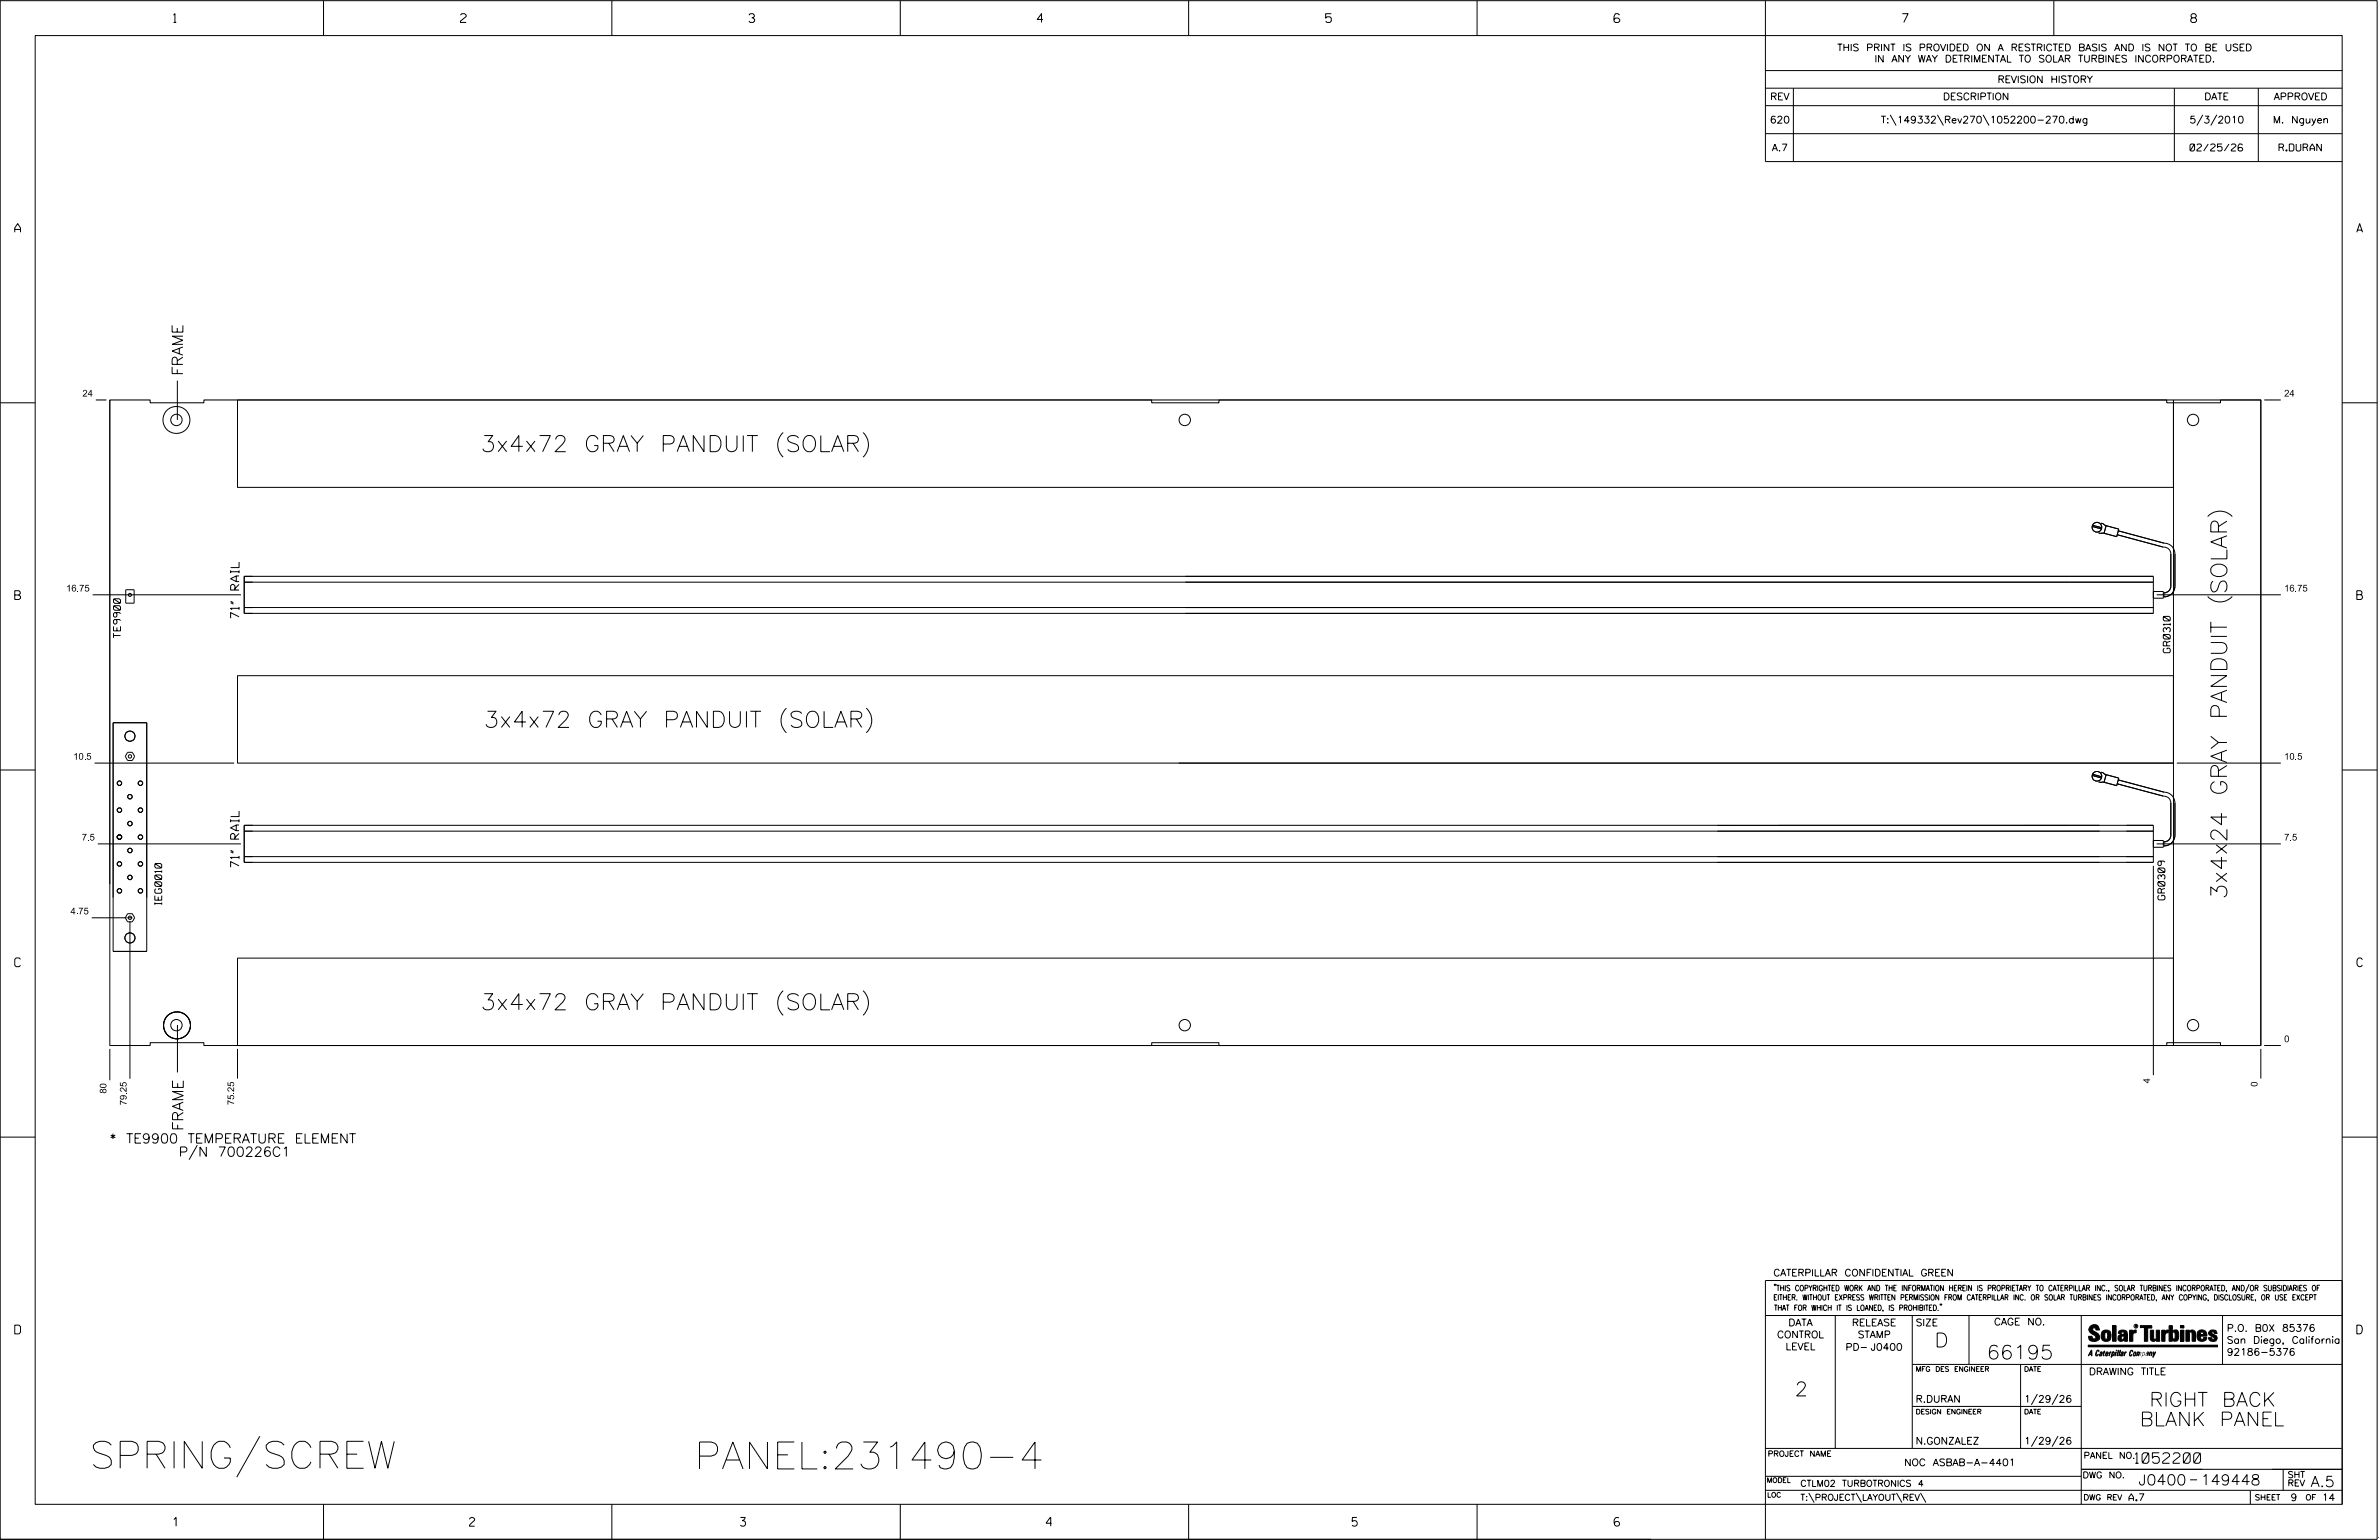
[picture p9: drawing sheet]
<svg xmlns="http://www.w3.org/2000/svg" width="864mm" height="559mm" viewBox="0 0 864 559" stroke-linecap="round" stroke-linejoin="round" font-family="sans-serif">
<defs><g id="words">
<g font-size="9.8">
<text x="32.5" y="532.8">SPRING/SCREW</text>
<text x="252.1" y="533">PANEL:231490-4</text>
</g>
<g font-size="5.9">
<text x="174.4" y="163.9">3x4x72 GRAY PANDUIT (SOLAR)</text>
<text x="175.6" y="263.9">3x4x72 GRAY PANDUIT (SOLAR)</text>
<text x="808.4" y="326.3" transform="rotate(-90 808.4 326.3)">3x4x24 GRAY PANDUIT (SOLAR)</text>
<text x="174.4" y="366.4">3x4x72 GRAY PANDUIT (SOLAR)</text>
</g>
<g font-size="5.1">
<text x="702.3" y="488.8">D</text>
<text x="721.2" y="493.2">66195</text>
<text x="651.5" y="506.5">2</text>
<text x="780.3" y="510.3">RIGHT BACK</text>
<text x="776.8" y="517.4">BLANK PANEL</text>
</g>
<g font-size="3.9">
<text x="66.4" y="136.3" transform="rotate(-90 66.4 136.3)">FRAME</text>
<text x="66.5" y="410.4" transform="rotate(-90 66.5 410.4)">FRAME</text>
</g>
<g font-size="3.8">
<text x="775.1" y="531">1052200</text>
<text x="776.3" y="538.9">J0400</text>
<text x="798.8" y="538.9">149448</text>
<text x="838.8" y="539.5">A.5</text>
</g>
<g font-size="3.4">
<text x="39.7" y="414.8">* TE9900 TEMPERATURE ELEMENT</text>
<text x="64.9" y="419.6">P/N 700226C1</text>
</g>
<g font-size="3.2">
<text x="63" y="8.2">1</text>
<text x="167.2" y="8.2">2</text>
<text x="271.8" y="8.2">3</text>
<text x="376.5" y="8.2">4</text>
<text x="481.2" y="8.2">5</text>
<text x="690.6" y="8.2">7</text>
<text x="795.3" y="8.2">8</text>
<text x="5.4" y="84.3">A</text>
<text x="855.5" y="84.3">A</text>
<text x="5.4" y="217.5">B</text>
<text x="855.6" y="217.5">B</text>
<text x="5.4" y="350.8">C</text>
<text x="855.6" y="350.8">C</text>
<text x="5.4" y="484">D</text>
<text x="855.6" y="484">D</text>
<text x="62.8" y="553.8">1</text>
<text x="170.4" y="553.8">2</text>
<text x="268.8" y="553.8">3</text>
<text x="379.8" y="553.8">4</text>
<text x="490.8" y="553.8">5</text>
<text x="585.9" y="553.8">6</text>
</g>
<g font-size="3.1">
<text x="86.8" y="224.3" transform="rotate(-90 86.8 224.3)">71&quot; RAIL</text>
<text x="86.8" y="314.7" transform="rotate(-90 86.8 314.7)">71&quot; RAIL</text>
</g>
<g font-size="2.5">
<text x="666.9" y="18.5">THIS PRINT IS PROVIDED ON A RESTRICTED BASIS AND IS NOT TO BE USED</text>
<text x="680.5" y="22.6">IN ANY WAY DETRIMENTAL TO SOLAR TURBINES INCORPORATED.</text>
<text x="725.1" y="30">REVISION HISTORY</text>
<text x="642.6" y="36.3">REV</text>
<text x="705.3" y="36.3">DESCRIPTION</text>
<text x="800.2" y="36.3">DATE</text>
<text x="825.4" y="36.3">APPROVED</text>
<text x="642.5" y="44.7">620</text>
<text x="682.8" y="44.7">T:\149332\Rev270\1052200-270.dwg</text>
<text x="794.8" y="44.7">5/3/2010</text>
<text x="825.1" y="44.7">M. Nguyen</text>
<text x="643.2" y="54.8">A.7</text>
<text x="795" y="54.8">02/25/26</text>
<text x="827.3" y="54.8">R.DURAN</text>
<text x="43.7" y="231.5" transform="rotate(-90 43.7 231.5)">TE9900</text>
<text x="787.8" y="236.9" transform="rotate(-90 787.8 236.9)">GR0310</text>
<text x="58.7" y="328.3" transform="rotate(-90 58.7 328.3)">IEG0010</text>
<text x="785.9" y="326.5" transform="rotate(-90 785.9 326.5)">GR0309</text>
<text x="643.8" y="463">CATERPILLAR CONFIDENTIAL GREEN</text>
<text x="645.1" y="485.5">CONTROL</text>
<text x="649.2" y="481.1">DATA</text>
<text x="672.3" y="481.1">RELEASE</text>
<text x="674.4" y="485.5">STAMP</text>
<text x="695.4" y="481.1">SIZE</text>
<text x="723.8" y="480.8">CAGE NO.</text>
<text x="808.4" y="483.1">P.O. B0X 85376</text>
<text x="648.2" y="489.8">LEVEL</text>
<text x="669.9" y="490">PD- J0400</text>
<text x="808.4" y="487.5">San Diego, California</text>
<text x="808.4" y="491.8">92186-5376</text>
<text x="758.3" y="498.9">DRAWING TITLE</text>
<text x="695.4" y="508.9">R.DURAN</text>
<text x="734.8" y="508.9">1/29/26</text>
<text x="695.4" y="524.1">N.GONZALEZ</text>
<text x="734.8" y="524.1">1/29/26</text>
<text x="691.2" y="531.9">NOC ASBAB-A-4401</text>
<text x="772.8" y="544.6">A.7</text>
<text x="831.5" y="544.6">9</text>
<text x="842.9" y="544.6">14</text>
</g>
<g font-size="2.4">
<text x="29.9" y="143.9">24</text>
<text x="829.2" y="143.9">24</text>
<text x="24" y="214.6">16.75</text>
<text x="829.2" y="214.6">16.75</text>
<text x="26.6" y="275.7">10.5</text>
<text x="829.2" y="275.7">10.5</text>
<text x="29.7" y="305">7.5</text>
<text x="829.2" y="305">7.5</text>
<text x="25.6" y="331.8">4.75</text>
<text x="829.2" y="378.2">0</text>
<text x="780.5" y="393.1" transform="rotate(-90 780.5 393.1)">4</text>
<text x="819.5" y="394.3" transform="rotate(-90 819.5 394.3)">0</text>
<text x="38.6" y="396.8" transform="rotate(-90 38.6 396.8)">80</text>
<text x="46" y="401.1" transform="rotate(-90 46 401.1)">79.25</text>
<text x="85" y="401" transform="rotate(-90 85 401)">75.25</text>
</g>
<g font-size="2.3">
<text x="756.4" y="529.2">PANEL NO.</text>
<text x="653.5" y="539.4">CTLM02 TURBOTRONICS 4</text>
<text x="756" y="536.3">DWG NO.</text>
<text x="830.4" y="539.3">REV</text>
<text x="830.4" y="536.2">SHT</text>
<text x="653.5" y="544.5">T:\PROJECT\LAYOUT\REV\</text>
</g>
<g font-size="2">
<text x="643.8" y="468.4">&quot;THIS COPYRIGHTED WORK AND THE INFORMATION HEREIN IS PROPRIETARY TO CATERPILLAR INC., SOLAR TURBINES INCORPORATED, AND/OR SUBSIDIARIES OF</text>
<text x="643.8" y="471.8">EITHER. WITHOUT EXPRESS WRITTEN PERMISSION FROM CATERPILLAR INC. OR SOLAR TURBINES INCORPORATED, ANY COPYING, DISCLOSURE, OR USE EXCEPT</text>
<text x="644" y="475.6">THAT FOR WHICH IT IS LOANED, IS PROHIBITED.&quot;</text>
<text x="641.7" y="528.5">PROJECT NAME</text>
<text x="756.3" y="544.3">DWG REV</text>
<text x="818.5" y="544.3">SHEET</text>
<text x="836.9" y="544.3">OF</text>
</g>
<g font-size="1.8">
<text x="695.4" y="497.6">MFG DES ENGINEER</text>
<text x="734.8" y="497.6">DATE</text>
<text x="695.4" y="513.1">DESIGN ENGINEER</text>
<text x="734.8" y="513.1">DATE</text>
<text x="641.3" y="538">MODEL</text>
<text x="641.5" y="543.3">LOC</text>
</g>
<text font-size=".9" x="775.1" y="481.7">R</text>
</g></defs>
<g fill="none" stroke="#000" stroke-width=".36">
<path d="M.1 .2h862.8v558.4h-862.8zM12.8 12.9h837.4v533h-837.4zM117.4 .2v12.7M222.1 .2v12.7M326.8 .2v12.7M431.5 .2v12.7M536.2 .2v12.7M587.9 5.5l-.5-.5h-1l-.5 1v1.7l.5 .4h1l.6-.4v-.6l-.6-.5h-1l-.5 .5M640.9 .2v58.4h209.3M745.6 .2v12.7M640.9 25.6h209.3M640.9 32h209.3"/>
<path d="M640.9 38.3h209.3M651 32v26.6M789.3 32v26.6M819.8 32v26.6M640.9 48.5h209.3M686.2 41.7l2.1 3.8M703.3 41.7l2.2 3.8M719.9 41.7l2.1 3.8M799.6 41.7l-2.1 3.8M804.7 41.7l-2.2 3.8M64.4 138.1v14.3M.1 146.2h12.7"/>
<path d="M34.8 145.1h3.8M39.9 145.1v175.7M39.9 145.1h14.6v1.1h19.5v-1.1h344.1v1.1h24.4v-1.1h344.1v1.1h19.5v-1.1h14.6v234.3h-14.6v-1h-19.5v1h-344.1v-1h-24.4v1h-344.1v-1h-19.5v1h-14.6zM86.2 145.1h702.8v31.7h-702.8zM284.3 157a6 6 0 0 0 0 8.9M313.3 157a6 6 0 0 1 0 8.9M789 145.1h31.7v234.3h-31.7zM821.9 145.1h6.1M850.2 146.2h12.7M759.5 191l3.3 .9M759.6 190.6l3.4 .9M761.8 193.4l2.2 .1"/>
<path d="M762.7 189.8l2 1M764.5 190.7l4.6 1.3-.7 2.7-4.6-1.2zM768.9 192.6l16.7 4.5a3.9 3.9 0 0 1 3.9 3.9v11.7a3.9 3.9 0 0 1-4 3.9v-1.5a2.47 2.47 0 0 0 2.5-2.4v-11.7a2.55 2.55 0 0 0-2.8-2.5l-16.6-4.5M801.4 187.4a6 6 0 0 1 8.9 0M33.6 215.8h53.9M45.6 214h3.1v4.9h-3.1zM88.7 211.2h693M88.7 209.1h693v13.5h-693zM781.7 214.6h3.6v2.5h-3.6M782.9 215.8h45.1M801.4 216.4a6 6 0 0 0 8.9 0M88.7 220.5h693"/>
<path d="M86.2 245.2h702.8v31.7h-702.8zM285.5 257a6 6 0 0 0 0 8.9M314.5 257a6 6 0 0 1 0 8.9M.1 279.4h12.7M34.3 276.9h50.7M41.1 262.3h12.2v82.9h-12.2zM46.3 273h1.7l.9 1.5-.9 1.4h-1.7l-.8-1.4zM427.8 276.9h361.2M790.2 276.9h37.8M850.2 279.4h12.7M88.7 299.5h693v13.4h-693zM759.5 281.4l3.3 .9"/>
<path d="M759.6 281l3.4 .9M761.8 283.7l2.2 .2M762.7 280.2l2 1M764.5 281.1l4.6 1.2-.7 2.8-4.6-1.3zM768.9 283l16.7 4.4a3.9 3.9 0 0 1 3.9 4v11.6a3.9 3.9 0 0 1-4 4v-1.5a2.41 2.41 0 0 0 2.5-2.5v-11.6a2.55 2.55 0 0 0-2.8-2.5l-16.6-4.5M35.5 306.2h52M88.7 310.8h693M88.7 301.6h693M781.7 314.1v76M781.7 305h3.6v2.4h-3.6M782.9 306.2h45.1M33.3 333h12.7"/>
<path d="M46.2 333h1.9M46.3 331.5h1.7l.9 1.5-.9 1.5h-1.7l-.8-1.5zM47.2 334.2v57.2M86.2 347.7h702.8v31.7h-702.8zM284.3 359.5a6 6 0 0 0 0 8.9M313.3 359.5a6 6 0 0 1 0 8.9M64.4 371.9v17.2M821.9 379.4h6.1M39.9 380.6v11.4M86.2 380.6v10.8M820.7 380.6v10.8M.1 412.6h12.7"/>
<path d="M71.6 415.5l-2.9 5.3M850.2 412.6h12.7M640.9 477.3h209.3M644.2 466.1l-.1 .4M644.7 466.1l-.2 .4M666.2 477.3v48.3M694.2 477.3v48.3M704.4 473.3l-.1 .4M704.8 473.3l-.1 .4M714.8 477.3v17.8M755.5 477.3v68.6M806.8 477.3v17.8"/>
<path d="M816.5 466l-1.4 3.1M850.2 464.6h-209.3v94M850.2 464.8v81.1M694.2 495.1h156M733.5 495.1v30.5M758.6 481.4a2.02 2.02 0 0 1 3.1-.1l.5 1.3h-1.3l-.2-.6-.4-.2-.6 .1-.1 .4 .4 .7a2.46 2.46 0 0 1 2.2 2.9 2.83 2.83 0 0 1-3.8 .3l-.3-1.3h1.3l.2 .7 .6 .3 .5-.2 .2-.5-.4-.6-1.9-1.2-.4-.9zM759.2 491.3h-.7l.7-1.2v1.9h.2l-.1-2.1-1.3 2.1 .5-.5h.7M761.3 490l.3-.2 .4 .3-.1 .3-.3-.4-.4 .3-.3 1.6h.4l.4-.5-.3 .6-.4 .1-.3-.4zM762.6 490.6l.5-.1-.1 1.4h-.9a.74 .74 0 0 1 .9-.8l-.3 .7-.5 .1 .2-.5 .6-.2v-.5l-.7 .2zM763 483.2a2.17 2.17 0 0 1 3.1 0l.3 1.4-.3 1.5a2.17 2.17 0 0 1-3.1 0l-.3-1.5zM763.6 490.5l.4-.4 .2 .6h-.3l-.3 .9 .2 .4-.3-.1zM764.1 483.7l.5-.4 .4 .3v2.2l-.4 .2-.5-.2z"/>
<path d="M764.6 491.1l.6 .2v-.7l-.4-.1-.4 .6-.1 .8h.6M764.6 491.1l-.1 .8h.4M764.6 482.6v.8M764.8 490.7l.4 .1v.3h-.6zM765 491.5l-.1 .4zM766 490.5l-.5 1.5zM766 490.8l.4-.3-.4 .4M766.9 481h1.3v5.7h-1.3zM767 490.8l.5 .1-.3 .8-.4 .2zM767.3 490.5h-.5l-.5 2M767.3 490.5a.8 .8 0 0 1 .2 1 .8 .8 0 0 1-.9 .4l-.1 .6M767.3 490.5l-.1 .2"/>
<path d="M768.1 490.5l-.4 1.5zM768.2 489.9h.3l-.1 .2h-.2zM769 489.9l-.5 2.1zM769.7 489.9l-.6 2.1zM770.1 491.4l.5-.3-.5 .8zM770.4 491.9h.1M770.6 491.1l.1-.4-.7 .2 .1-.3 .6-.1 .2 .3-.5 1.1M770.6 491.1a.74 .74 0 0 0-.8 .8h.6M771 484.8h-.7l-.3 .6 .4 .7 .5-.3 .1-2.4h-.8l-.1 .4h-1.2a1.71 1.71 0 0 1 1.8-1.3 1.71 1.71 0 0 1 1.6 1.4v2.8h-1.1l-.1-.6M771 484.2l-1.5 .1a1.41 1.41 0 0 0 0 2.4l.5 .1 1.1-.7M771.2 486.1h-.1M771.4 490.5l.1 .3 .4-.3-.9 1.5z"/>
<path d="M771.5 490.8h.1M773 482.7h1.2v.5l.5-.5 .7-.1v1h-.6l-.5 .4-.1 2.7h-1.2zM773.3 490.3l.6-.4 .4 .2-.1 .4-.3-.4a1.28 1.28 0 0 0-.5 1.8l.6-.4-.1 .4-.8 .1zM774.7 490.8l.5-.3a.88 .88 0 0 1 .2 .9 .88 .88 0 0 1-.7 .7l-.2-.2zM774.8 490.9h.5l-.3 1h-.3l-.2-.2zM775.2 490.5l-.1 .2M776.8 481h4.3v.9h-1.5v4.8h-1.3M776.8 490.6l-.8 .2v-.3l-.4 1.5 .8-1.3v1.3l.3-1.2M779.3 491.1h.4M779.6 490.5h.3l-.3 1.4M779.6 490.7h.2l-.1 .4M779.7 491.1l-.1 .4"/>
<path d="M779.7 491.1l-.4 .2M780.1 492l.4-1.5 .1 .3 .3-.3 .3 .2-.3 1.3v-1.3l-.7 1.3M780.6 482.7h1.2v2.7l.1 .4 .4 .3 .4-.7v-2.7h1.2l.1 4h-1.3v-.5l-1.1 .6-.7-.3-.3-.7zM781.6 492.5l1-2-.8 1.3-.2-1.3-.2 2M784.7 482.7h1.2v.5l.5-.5 .7-.1v1h-.5l-.6 .4-.1 2.7h-1.2zM787.4 481h1.2v2a1.4 1.4 0 0 1 2.2 .2l.1 1.4-.4 1.9-1.5 .1-.4-.5v-1l.5 .9 .5-.3v-2.1l-.5-.4-.5 .7v2.8h-1.2zM791.5 482.7h1.3v4h-1.3zM791.5 481h1.3v.9h-1.3zM793.5 482.7h1.3v.4l.7-.5 1.1 .2 .4 .6v3.3h-1.2l-.3-3.4-.7 .2v3.2h-1.3zM794.8 483.1h.1M797.7 483.2a1.92 1.92 0 0 1 2.4-.5 1.92 1.92 0 0 1 1 2.1h-2.3v.8l.6 .5 .5-.3v-.5h1.2a1.83 1.83 0 0 1-2.1 1.4 1.83 1.83 0 0 1-1.5-2.1zM798.8 484.2v.6"/>
<path d="M799.1 483.4h.6l.2 .8h-1.1zM804.6 482.9a1.84 1.84 0 0 0-2.9 .8 3.3 3.3 0 0 0 2.2 1.9l-.5 .5-.4-.3-.1-.4h-1.2l.1 .6a1.92 1.92 0 0 0 2.9 .4M804.9 483.8h-1.2l-.2-.6-.5 .1-.1 .3 .1 .3 1.8 .9M805.1 488.1h-47.1v.6h47.1M694.2 510.3h61.3M739.6 505.8l-2.2 3.9M747.1 505.8l-2.2 3.9M94.3 521.2l-8.4 14.8M640.9 525.6h209.2M640.9 535.7h114.6M739.6 521.1l-2.2 3.8M747.1 521.1l-2.2 3.8"/>
<path d="M755.5 533.2h94.7M795 537h2.6M828.8 533.2v7.6M.1 558.6h599.3M117.4 545.9v12.7M222.1 545.9v12.7M326.8 545.9v12.7M431.5 545.9v12.7M536.2 545.9v12.7M640.9 540.8h209.3M656.6 541.7l2 3.5M673.8 541.7l1.9 3.5"/>
<path d="M688.4 541.7l2 3.5M697.2 541.7l1.9 3.5M816.9 541v4.9M863.5 557.9h.1"/>
<circle cx="64" cy="152.4" r="4.9"/>
<circle cx="64" cy="152.4" r="2.07"/>
<circle cx="430.1" cy="152.4" r="2.07"/>
<circle cx="796.1" cy="152.4" r="2.06"/>
<circle cx="761.2" cy="191.3" r="1.75"/>
<circle cx="47.2" cy="215.9" r=".57"/>
<circle cx="47.2" cy="267.1" r="1.84"/>
<circle cx="47.2" cy="274.5" r=".6"/>
<circle cx="43.4" cy="294" r=".81"/>
<circle cx="43.4" cy="284.2" r=".81"/>
<circle cx="47.2" cy="298.8" r=".81"/>
<circle cx="47.2" cy="289.1" r=".81"/>
<circle cx="51" cy="294" r=".81"/>
<circle cx="51" cy="284.2" r=".81"/>
<circle cx="761.2" cy="281.7" r="1.75"/>
<circle cx="43.4" cy="313.5" r=".81"/>
<circle cx="43.4" cy="303.7" r=".81"/>
<circle cx="47.2" cy="308.6" r=".81"/>
<circle cx="47.2" cy="318.4" r=".81"/>
<circle cx="51" cy="313.5" r=".81"/>
<circle cx="51" cy="303.7" r=".81"/>
<circle cx="43.4" cy="323.2" r=".81"/>
<circle cx="47.2" cy="333" r=".6"/>
<circle cx="51" cy="323.3" r=".81"/>
<circle cx="47.2" cy="340.3" r="1.84"/>
<circle cx="64" cy="372" r="2.06"/>
<circle cx="64.2" cy="372.1" r="4.9"/>
<circle cx="430.1" cy="372" r="2.06"/>
<circle cx="796.1" cy="372" r="2.06"/>
<circle cx="775.4" cy="481.2" r=".69"/>
</g>
<g fill="#000">
<path d="M768.1 490.5l-.4 1.5zM768.2 489.9h.3l-.1 .2h-.2zM769 489.9l-.5 2.1zM769.7 489.9l-.6 2.1zM791.5 481h1.3v.9h-1.3zM791.5 482.7h1.3v4h-1.3zM758 488.1h47.1v.6h-47.1z"/>
<path d="M759.2 489.9l-1.2 2.1 .5-.5h.7v.5h.2zM759.2 490.1v1.2h-.7z" fill-rule="evenodd"/>
<path d="M758.6 481.4a2.02 2.02 0 0 1 3.1-.1l.5 1.3h-1.3l-.2-.6-.4-.2-.6 .1-.1 .4 .4 .7a2.46 2.46 0 0 1 2.2 2.9 2.83 2.83 0 0 1-3.8 .3l-.3-1.3h1.3l.2 .7 .6 .3 .5-.2 .2-.5-.4-.6-1.9-1.2-.4-.9z" fill-rule="evenodd"/>
<path d="M761.3 490l.3-.2 .4 .3-.1 .3-.3-.4-.4 .3-.3 1.6h.4l.4-.5-.3 .6-.4 .1-.3-.4z" fill-rule="evenodd"/>
<path d="M762.6 490.6l.5-.1-.1 1.4h-.9a.74 .74 0 0 1 .9-.8l-.6 .3-.2 .5 .5-.1 .3-.6v-.5l-.7 .2z" fill-rule="evenodd"/>
<path d="M763.6 490.5l.4-.4 .2 .6h-.3l-.3 .9 .2 .4-.3-.1z" fill-rule="evenodd"/>
<path d="M764.8 490.5l.5 .3-.1 .5h-.6l.6-.2v-.3l-.4-.1-.3 1.2h.4l.3-.4-.6 .6-.3-.2v-.4z" fill-rule="evenodd"/>
<path d="M763 483.2a2.17 2.17 0 0 1 3.1 0l.3 1.4-.3 1.5a2.17 2.17 0 0 1-3.1 0l-.3-1.5zM764.1 483.7v2.1l.5 .2 .4-.2v-2.2l-.4-.3z" fill-rule="evenodd"/>
<path d="M766 490.5v.3l.4-.1-.4 .2-.5 1.1z" fill-rule="evenodd"/>
<path d="M766.8 490.5l-.5 2 .3-.6a.71 .71 0 0 0 .9-.5 .71 .71 0 0 0-.4-.9zM767 490.8l.5 .1-.3 .8-.4 .2z" fill-rule="evenodd"/>
<path d="M766.9 481h1.3v5.7h-1.3z" fill-rule="evenodd"/>
<path d="M770.1 490.6l.6-.1 .2 .3-.4 1.2-.5 .1-.2-.5 .3-.5h.5l-.7 .5v.3l.4-.1 .4-.9-.5-.2-.2 .2z" fill-rule="evenodd"/>
<path d="M769.4 482.8l-.5 1h1.2l.1-.4h.8v.8l-1.5 .1a1.41 1.41 0 0 0 0 2.4l.5 .1 1.1-.7 .1 .6h1.1v-2.8a1.79 1.79 0 0 0-2.4-1.2zM770.3 484.8h.7l-.1 1-.5 .3-.4-.7z" fill-rule="evenodd"/>
<path d="M771.4 490.5l.1 .3 .4-.3-.9 1.5z" fill-rule="evenodd"/>
<path d="M773 482.7h1.2v.5l.5-.5 .7-.1v1h-.6l-.5 .4-.1 2.7h-1.2z" fill-rule="evenodd"/>
<path d="M773.3 490.3l.6-.4 .4 .2-.1 .4-.3-.4a1.28 1.28 0 0 0-.5 1.8l.6-.4-.3 .5h-.6z" fill-rule="evenodd"/>
<path d="M774.7 490.8l-.2 1.1h.7a.96 .96 0 0 0 0-1.4zM774.8 490.9h.5l-.1 .6-.5 .4-.2-.2z" fill-rule="evenodd"/>
<path d="M776 490.5v.3l.4-.3 .2 .3 .7-.2-.3 1.4v-1.3l-.6 1.3v-1.3l-.8 1.3z" fill-rule="evenodd"/>
<path d="M776.8 481h4.3v.9h-1.5v4.8h-1.3v-4.8h-1.5z" fill-rule="evenodd"/>
<path d="M777.9 490.5l-.5 2 .3-.6a.71 .71 0 0 0 .9-.5 .71 .71 0 0 0-.4-.9zM778.1 490.8l.3-.1 .1 .4-.5 .8-.2-.5z" fill-rule="evenodd"/>
<path d="M779.3 490.6l.6-.1-.3 1.5-.7-.1a.67 .67 0 0 1 .8-.8l-.6 .3-.1 .5 .4-.1 .4-.9-.4-.2-.3 .2z" fill-rule="evenodd"/>
<path d="M780.5 490.5l.1 .3 .3-.3 .3 .2-.3 1.3v-1.3l-.8 1.3z" fill-rule="evenodd"/>
<path d="M780.6 482.7h1.2v2.7l.1 .4 .4 .3 .4-.7v-2.7h1.2l.1 4h-1.3v-.5l-1.1 .6-.7-.3-.3-.7z" fill-rule="evenodd"/>
<path d="M781.6 490.5l.2 1.3 .8-1.3-1.2 2z" fill-rule="evenodd"/>
<path d="M784.7 482.7h1.2v.5l.5-.5 .7-.1v1h-.5l-.6 .4-.1 2.7h-1.2z" fill-rule="evenodd"/>
<path d="M787.4 481h1.2v2a1.4 1.4 0 0 1 2.2 .2l.1 1.4-.4 1.9-1.5 .1-.4-.5v-1l.5 .9 .5-.3v-2.1l-.5-.4-.5 .7v2.8h-1.2z" fill-rule="evenodd"/>
<path d="M793.5 482.7h1.3v.4a1.29 1.29 0 0 1 2.2 .3v3.3h-1.2l-.3-3.4-.7 .2v3.2h-1.3z" fill-rule="evenodd"/>
<path d="M797.7 483.2a1.92 1.92 0 0 1 2.4-.5 1.92 1.92 0 0 1 1 2.1h-2.3v.8l.6 .5 .5-.3v-.5h1.2a1.83 1.83 0 0 1-2.1 1.4 1.83 1.83 0 0 1-1.5-2.1zM799.1 483.4l-.3 .8h1.1l-.2-.8z" fill-rule="evenodd"/>
<path d="M801.9 483.2a1.94 1.94 0 0 1 3 .1v.5h-1.2l-.2-.6-.5 .1-.1 .3 .1 .3 1.8 .9a1.2 1.2 0 0 1 .1 1.3 1.2 1.2 0 0 1-1.2 .7l-1.6-.4-.4-1h1.2l.1 .4 .4 .3 .5-.5a3.3 3.3 0 0 1-2.2-1.9z" fill-rule="evenodd"/>
<circle cx="761.4" cy="492" r=".07"/>
<circle cx="762.2" cy="485.1" r=".07"/>
<circle cx="769.3" cy="492" r=".07"/>
<circle cx="773.1" cy="486.7" r=".07"/>
<circle cx="791.5" cy="486.7" r=".07"/>
<circle cx="791.5" cy="481" r=".07"/>
<circle cx="794.8" cy="486.7" r=".07"/>
</g>
<use href="#words"/>
</svg>
